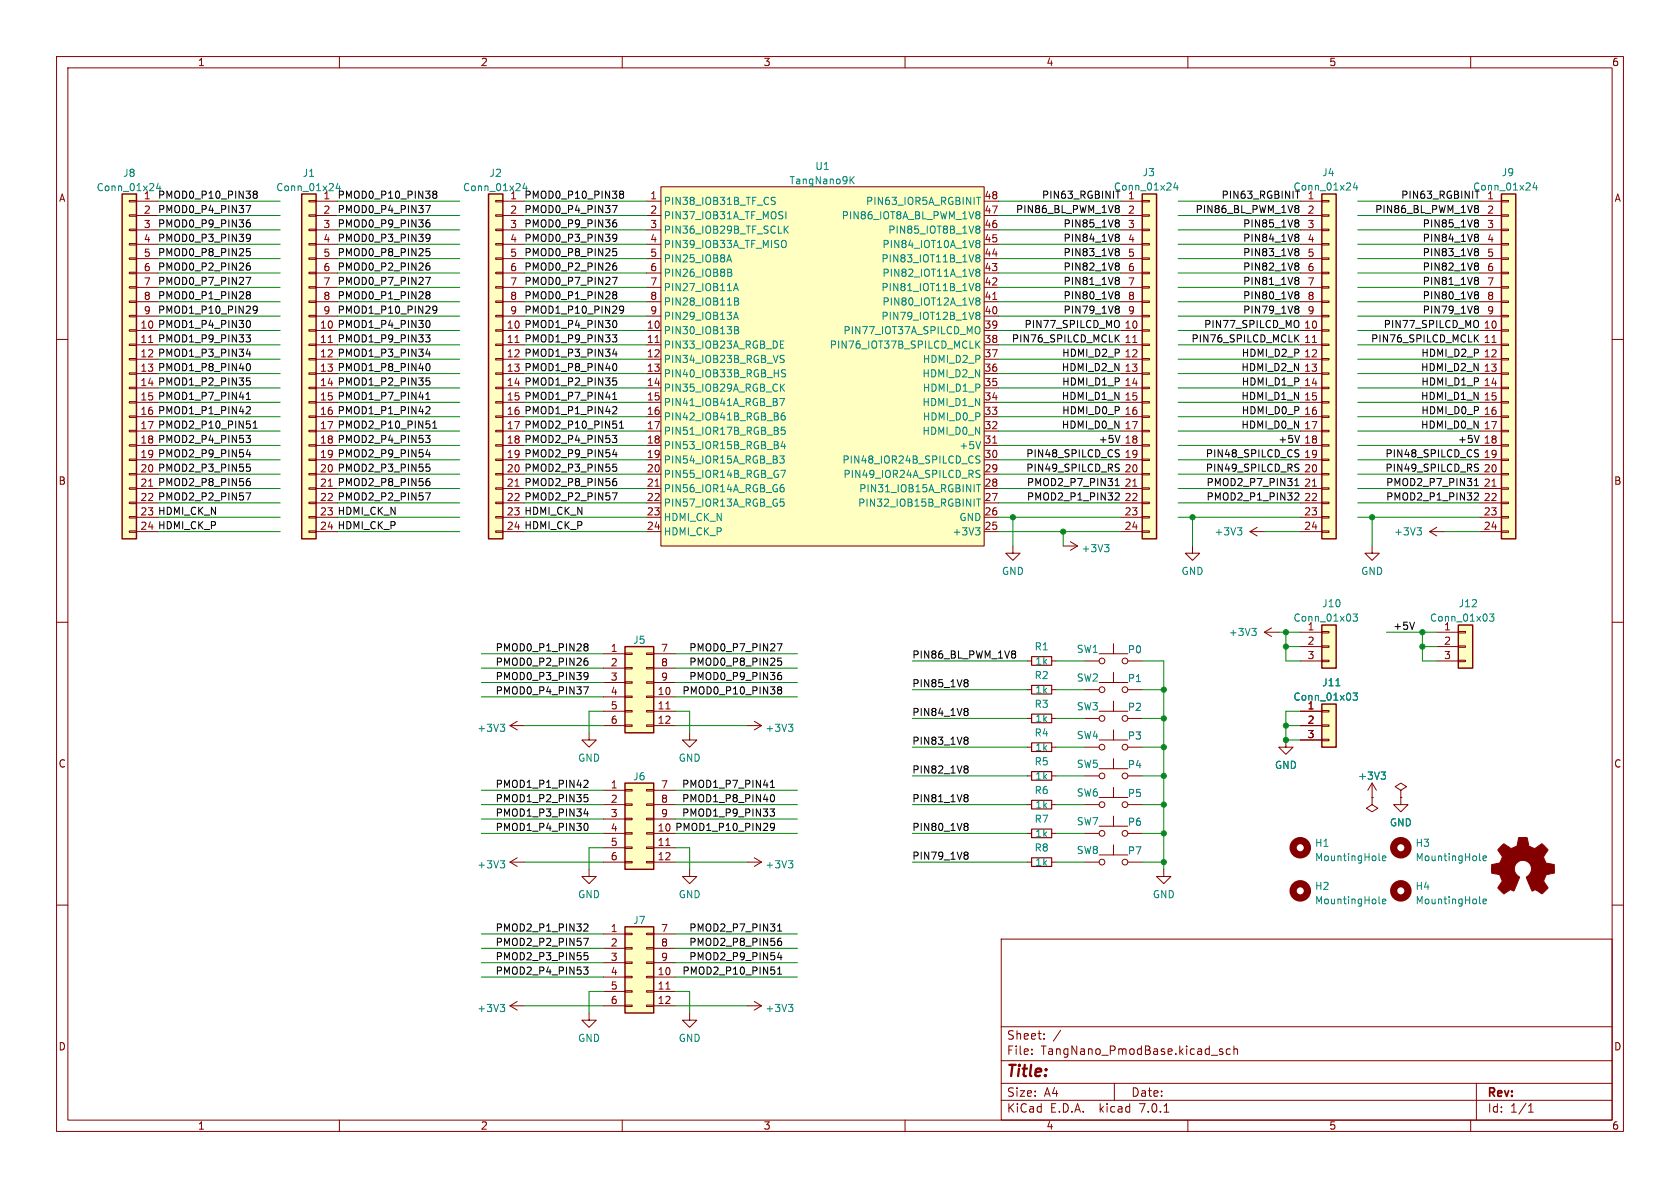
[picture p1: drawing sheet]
<svg xmlns="http://www.w3.org/2000/svg" width="297mm" height="210mm" viewBox="0 0 297 210" stroke-linecap="round" stroke-linejoin="round" font-family="sans-serif">
<defs><g id="words">
<text font-size="2.8" fill="#840000" x="178" y="190.8">Title:</text>
<g font-size="2.1" fill="#840000">
<text x="178" y="183.9">Sheet:</text>
<text x="186.2" y="183.9">/</text>
<text x="178" y="186.6">File:</text>
<text x="184" y="186.6">TangNano_PmodBase.kicad_sch</text>
<text x="178" y="196.8">KiCad</text>
<text x="178" y="194">Size:</text>
<text x="184.6" y="194">A4</text>
<text x="185.7" y="196.8">E.D.A.</text>
<text x="194.4" y="196.8">kicad</text>
<text x="200" y="194">Date:</text>
<text x="201.5" y="196.8">7.0.1</text>
<text x="263" y="194.2">Rev:</text>
<text x="263" y="196.8">Id:</text>
<text x="267" y="196.8">1/1</text>
</g>
<g font-size="1.8" fill="#840000">
<text x="35" y="11.8">1</text>
<text x="85" y="11.8">2</text>
<text x="135" y="11.8">3</text>
<text x="185" y="11.8">4</text>
<text x="235" y="11.8">5</text>
<text x="285" y="11.8">6</text>
<text x="10.4" y="35.8">A</text>
<text x="25.4" y="35.3">1</text>
<text x="57.1" y="35.3">1</text>
<text x="90.1" y="35.3">1</text>
<text x="114.9" y="35.3">1</text>
<text x="174" y="35.3">48</text>
<text x="285.4" y="35.8">A</text>
<text x="25.4" y="37.8">2</text>
<text x="25.4" y="40.4">3</text>
<text x="57.1" y="37.8">2</text>
<text x="57.1" y="40.4">3</text>
<text x="90.1" y="37.8">2</text>
<text x="90.1" y="40.4">3</text>
<text x="114.9" y="37.8">2</text>
<text x="114.9" y="40.4">3</text>
<text x="174" y="40.4">46</text>
<text x="174" y="37.8">47</text>
<text x="199.4" y="37.8">2</text>
<text x="199.4" y="40.4">3</text>
<text x="231.1" y="37.8">2</text>
<text x="231.1" y="40.4">3</text>
<text x="262.9" y="37.8">2</text>
<text x="262.9" y="40.4">3</text>
<text x="25.4" y="42.9">4</text>
<text x="25.4" y="45.5">5</text>
<text x="57.1" y="42.9">4</text>
<text x="57.1" y="45.5">5</text>
<text x="90.1" y="42.9">4</text>
<text x="90.1" y="45.5">5</text>
<text x="114.9" y="42.9">4</text>
<text x="114.9" y="45.5">5</text>
<text x="174" y="45.5">44</text>
<text x="174" y="42.9">45</text>
<text x="199.4" y="42.9">4</text>
<text x="199.4" y="45.5">5</text>
<text x="231.1" y="42.9">4</text>
<text x="231.1" y="45.5">5</text>
<text x="262.9" y="42.9">4</text>
<text x="262.9" y="45.5">5</text>
<text x="25.4" y="48">6</text>
<text x="25.4" y="50.5">7</text>
<text x="25.4" y="53.1">8</text>
<text x="57.1" y="48">6</text>
<text x="57.1" y="50.5">7</text>
<text x="57.1" y="53.1">8</text>
<text x="90.1" y="48">6</text>
<text x="90.1" y="50.5">7</text>
<text x="90.1" y="53.1">8</text>
<text x="114.9" y="48">6</text>
<text x="114.9" y="50.5">7</text>
<text x="114.9" y="53.1">8</text>
<text x="174" y="53.1">41</text>
<text x="174" y="50.5">42</text>
<text x="174" y="48">43</text>
<text x="199.4" y="48">6</text>
<text x="199.4" y="50.5">7</text>
<text x="199.4" y="53.1">8</text>
<text x="231.1" y="48">6</text>
<text x="231.1" y="50.5">7</text>
<text x="231.1" y="53.1">8</text>
<text x="262.9" y="48">6</text>
<text x="262.9" y="50.5">7</text>
<text x="262.9" y="53.1">8</text>
<text x="25.4" y="55.6">9</text>
<text x="57.1" y="55.6">9</text>
<text x="90.1" y="55.6">9</text>
<text x="114.3" y="58.2">10</text>
<text x="114.9" y="55.6">9</text>
<text x="174" y="58.2">39</text>
<text x="174" y="55.6">40</text>
<text x="198.8" y="58.2">10</text>
<text x="199.4" y="55.6">9</text>
<text x="230.5" y="58.2">10</text>
<text x="231.1" y="55.6">9</text>
<text x="262.3" y="58.2">10</text>
<text x="262.9" y="55.6">9</text>
<text x="114.3" y="60.7">11</text>
<text x="114.3" y="63.2">12</text>
<text x="114.3" y="65.8">13</text>
<text x="174" y="65.8">36</text>
<text x="174" y="63.2">37</text>
<text x="174" y="60.7">38</text>
<text x="198.8" y="60.7">11</text>
<text x="230.5" y="60.7">11</text>
<text x="262.3" y="60.7">11</text>
<text x="114.3" y="68.3">14</text>
<text x="114.3" y="70.9">15</text>
<text x="174" y="70.9">34</text>
<text x="174" y="68.3">35</text>
<text x="114.3" y="73.4">16</text>
<text x="114.3" y="75.9">17</text>
<text x="174" y="75.9">32</text>
<text x="174" y="73.4">33</text>
<text x="114.3" y="78.5">18</text>
<text x="114.3" y="81">19</text>
<text x="114.3" y="83.6">20</text>
<text x="174" y="83.6">29</text>
<text x="174" y="81">30</text>
<text x="174" y="78.5">31</text>
<text x="198.8" y="78.5">18</text>
<text x="198.8" y="81">19</text>
<text x="198.8" y="83.6">20</text>
<text x="230.5" y="78.5">18</text>
<text x="230.5" y="81">19</text>
<text x="230.5" y="83.6">20</text>
<text x="262.3" y="78.5">18</text>
<text x="262.3" y="81">19</text>
<text x="262.3" y="83.6">20</text>
<text x="10.3" y="85.8">B</text>
<text x="114.3" y="86.1">21</text>
<text x="114.3" y="88.6">22</text>
<text x="174" y="88.6">27</text>
<text x="174" y="86.1">28</text>
<text x="198.8" y="86.1">21</text>
<text x="198.8" y="88.6">22</text>
<text x="230.5" y="86.1">21</text>
<text x="230.5" y="88.6">22</text>
<text x="262.3" y="86.1">21</text>
<text x="262.3" y="88.6">22</text>
<text x="285.3" y="85.8">B</text>
<text x="114.3" y="91.2">23</text>
<text x="114.3" y="93.7">24</text>
<text x="174" y="93.7">25</text>
<text x="174" y="91.2">26</text>
<text x="198.8" y="91.2">23</text>
<text x="198.8" y="93.7">24</text>
<text x="230.5" y="91.2">23</text>
<text x="230.5" y="93.7">24</text>
<text x="262.3" y="91.2">23</text>
<text x="262.3" y="93.7">24</text>
<text x="107.9" y="115.3">1</text>
<text x="107.9" y="117.9">2</text>
<text x="116.8" y="115.3">7</text>
<text x="116.8" y="117.9">8</text>
<text x="231.1" y="114">2</text>
<text x="231.1" y="116.6">3</text>
<text x="255.2" y="114">2</text>
<text x="255.2" y="116.6">3</text>
<text x="107.9" y="120.4">3</text>
<text x="107.9" y="122.9">4</text>
<text x="107.9" y="125.5">5</text>
<text x="116.2" y="122.9">10</text>
<text x="116.2" y="125.5">11</text>
<text x="116.8" y="120.4">9</text>
<text x="231.1" y="125.5">1</text>
<text x="107.9" y="128">6</text>
<text x="116.2" y="128">12</text>
<text x="231.1" y="128">2</text>
<text x="231.1" y="130.6">3</text>
<text x="10.3" y="135.8">C</text>
<text x="285.3" y="135.8">C</text>
<text x="107.9" y="139.4">1</text>
<text x="107.9" y="142">2</text>
<text x="116.8" y="139.4">7</text>
<text x="116.8" y="142">8</text>
<text x="107.9" y="144.5">3</text>
<text x="107.9" y="147.1">4</text>
<text x="107.9" y="149.6">5</text>
<text x="116.2" y="149.6">11</text>
<text x="116.8" y="144.5">9</text>
<text x="107.9" y="152.1">6</text>
<text x="116.2" y="152.1">12</text>
<text x="107.9" y="164.8">1</text>
<text x="107.9" y="167.4">2</text>
<text x="116.8" y="164.8">7</text>
<text x="116.8" y="167.4">8</text>
<text x="107.9" y="169.9">3</text>
<text x="107.9" y="172.5">4</text>
<text x="116.2" y="172.5">10</text>
<text x="116.8" y="169.9">9</text>
<text x="107.9" y="175">5</text>
<text x="107.9" y="177.5">6</text>
<text x="116.2" y="175">11</text>
<text x="116.2" y="177.5">12</text>
<text x="10.3" y="185.8">D</text>
<text x="285.3" y="185.8">D</text>
<text x="35" y="199.8">1</text>
<text x="85" y="199.8">2</text>
<text x="135" y="199.8">3</text>
<text x="185" y="199.8">4</text>
<text x="235" y="199.8">5</text>
<text x="285" y="199.8">6</text>
</g>
<g font-size="1.8" fill="#008484">
<text x="17" y="34">Conn_01x24</text>
<text x="21.7" y="31.4">J8</text>
<text x="48.8" y="34">Conn_01x24</text>
<text x="53.5" y="31.4">J1</text>
<text x="81.8" y="34">Conn_01x24</text>
<text x="86.5" y="31.4">J2</text>
<text x="139.5" y="32.7">TangNano9K</text>
<text x="144.1" y="30.2">U1</text>
<text x="199.4" y="35.3">1</text>
<text x="201.9" y="31.3">J3</text>
<text x="231.1" y="35.3">1</text>
<text x="233.7" y="31.3">J4</text>
<text x="262.9" y="35.3">1</text>
<text x="265.4" y="31.3">J9</text>
<text x="117.3" y="36.4">PIN38_IOB31B_TF_CS</text>
<text x="117.3" y="38.9">PIN37_IOB31A_TF_MOSI</text>
<text x="117.3" y="41.5">PIN36_IOB29B_TF_SCLK</text>
<text x="148.7" y="38.9">PIN86_IOT8A_BL_PWM_1V8</text>
<text x="153" y="36.4">PIN63_IOR5A_RGBINIT</text>
<text x="156.9" y="41.5">PIN85_IOT8B_1V8</text>
<text x="117.3" y="44">PIN39_IOB33A_TF_MISO</text>
<text x="117.3" y="46.5">PIN25_IOB8A</text>
<text x="155.7" y="46.5">PIN83_IOT11B_1V8</text>
<text x="155.9" y="44">PIN84_IOT10A_1V8</text>
<text x="117.3" y="49.1">PIN26_IOB8B</text>
<text x="117.3" y="51.6">PIN27_IOB11A</text>
<text x="155.7" y="51.6">PIN81_IOT11B_1V8</text>
<text x="155.9" y="49.1">PIN82_IOT11A_1V8</text>
<text x="117.3" y="59.2">PIN30_IOB13B</text>
<text x="117.3" y="54.2">PIN28_IOB11B</text>
<text x="117.3" y="56.7">PIN29_IOB13A</text>
<text x="149" y="59.2">PIN77_IOT37A_SPILCD_MO</text>
<text x="155.7" y="56.7">PIN79_IOT12B_1V8</text>
<text x="155.9" y="54.2">PIN80_IOT12A_1V8</text>
<text x="117.3" y="61.8">PIN33_IOB23A_RGB_DE</text>
<text x="117.3" y="64.3">PIN34_IOB23B_RGB_VS</text>
<text x="146.6" y="61.8">PIN76_IOT37B_SPILCD_MCLK</text>
<text x="163" y="64.3">HDMI_D2_P</text>
<text x="117.3" y="66.9">PIN40_IOB33B_RGB_HS</text>
<text x="117.3" y="69.4">PIN35_IOB29A_RGB_CK</text>
<text x="117.3" y="71.9">PIN41_IOB41A_RGB_B7</text>
<text x="163" y="71.9">HDMI_D1_N</text>
<text x="163" y="66.9">HDMI_D2_N</text>
<text x="163" y="69.4">HDMI_D1_P</text>
<text x="117.3" y="74.5">PIN42_IOB41B_RGB_B6</text>
<text x="117.3" y="77">PIN51_IOR17B_RGB_B5</text>
<text x="163" y="77">HDMI_D0_N</text>
<text x="163" y="74.5">HDMI_D0_P</text>
<text x="117.3" y="79.6">PIN53_IOR15B_RGB_B4</text>
<text x="117.3" y="82.1">PIN54_IOR15A_RGB_B3</text>
<text x="148.8" y="82.1">PIN48_IOR24B_SPILCD_CS</text>
<text x="169.5" y="79.6">+5V</text>
<text x="117.3" y="84.6">PIN55_IOR14B_RGB_G7</text>
<text x="117.3" y="87.2">PIN56_IOR14A_RGB_G6</text>
<text x="117.3" y="89.7">PIN57_IOR13A_RGB_G5</text>
<text x="149" y="84.6">PIN49_IOR24A_SPILCD_RS</text>
<text x="151.6" y="89.7">PIN32_IOB15B_RGBINIT</text>
<text x="151.8" y="87.2">PIN31_IOB15A_RGBINIT</text>
<text x="117.3" y="92.3">HDMI_CK_N</text>
<text x="117.3" y="94.8">HDMI_CK_P</text>
<text x="168.3" y="94.8">+3V3</text>
<text x="169.5" y="92.3">GND</text>
<text x="214.6" y="94.8">+3V3</text>
<text x="246.4" y="94.8">+3V3</text>
<text x="177.1" y="101.8">GND</text>
<text x="191.1" y="97.8">+3V3</text>
<text x="208.8" y="101.8">GND</text>
<text x="240.6" y="101.8">GND</text>
<text x="233.7" y="107.5">J10</text>
<text x="257.8" y="107.5">J12</text>
<text x="111.9" y="114">J5</text>
<text x="217.2" y="112.6">+3V3</text>
<text x="228.6" y="110">Conn_01x03</text>
<text x="231.1" y="111.5">1</text>
<text x="252.7" y="110">Conn_01x03</text>
<text x="255.2" y="111.5">1</text>
<text x="182.8" y="115.1">R1</text>
<text x="183" y="117.7">1k</text>
<text x="190.3" y="115.6">SW1</text>
<text x="182.8" y="120.2">R2</text>
<text x="182.8" y="125.3">R3</text>
<text x="183" y="122.7">1k</text>
<text x="190.3" y="120.6">SW2</text>
<text x="190.3" y="125.7">SW3</text>
<text x="228.6" y="124">Conn_01x03</text>
<text x="233.7" y="121.5">J11</text>
<text x="84.3" y="129.5">+3V3</text>
<text x="135.3" y="129.5">+3V3</text>
<text x="182.8" y="130.4">R4</text>
<text x="183" y="127.8">1k</text>
<text x="190.3" y="130.8">SW4</text>
<text x="102.1" y="134.8">GND</text>
<text x="119.9" y="134.8">GND</text>
<text x="182.8" y="135.4">R5</text>
<text x="183" y="138">1k</text>
<text x="183" y="132.9">1k</text>
<text x="190.3" y="135.9">SW5</text>
<text x="225.3" y="136.1">GND</text>
<text x="240" y="138">+3V3</text>
<text x="111.9" y="138.1">J6</text>
<text x="182.8" y="140.5">R6</text>
<text x="183" y="143.1">1k</text>
<text x="190.3" y="141">SW6</text>
<text x="182.8" y="145.6">R7</text>
<text x="183" y="148.1">1k</text>
<text x="190.3" y="146">SW7</text>
<text x="232.4" y="149.9">H1</text>
<text x="245.7" y="146.2">GND</text>
<text x="250.2" y="149.9">H3</text>
<text x="84.3" y="153.7">+3V3</text>
<text x="135.3" y="153.7">+3V3</text>
<text x="182.8" y="150.7">R8</text>
<text x="183" y="153.2">1k</text>
<text x="190.3" y="151.1">SW8</text>
<text x="232.4" y="152.4">MountingHole</text>
<text x="250.2" y="152.4">MountingHole</text>
<text x="102.1" y="158.9">GND</text>
<text x="119.9" y="158.9">GND</text>
<text x="203.7" y="158.9">GND</text>
<text x="232.4" y="157.5">H2</text>
<text x="232.4" y="160">MountingHole</text>
<text x="250.2" y="157.5">H4</text>
<text x="250.2" y="160">MountingHole</text>
<text x="111.9" y="163.5">J7</text>
<text x="84.3" y="179.1">+3V3</text>
<text x="135.3" y="179.1">+3V3</text>
<text x="102.1" y="184.3">GND</text>
<text x="119.9" y="184.3">GND</text>
</g>
<g font-size="1.8">
<text x="27.9" y="35.2">PMOD0_P10_PIN38</text>
<text x="59.7" y="35.2">PMOD0_P10_PIN38</text>
<text x="92.7" y="35.2">PMOD0_P10_PIN38</text>
<text x="184.1" y="35.2">PIN63_RGBINIT</text>
<text x="196.9" y="33.8">Conn_01x24</text>
<text x="215.8" y="35.2">PIN63_RGBINIT</text>
<text x="228.6" y="33.8">Conn_01x24</text>
<text x="247.6" y="35.2">PIN63_RGBINIT</text>
<text x="260.4" y="33.8">Conn_01x24</text>
<text x="27.9" y="40.3">PMOD0_P9_PIN36</text>
<text x="27.9" y="37.8">PMOD0_P4_PIN37</text>
<text x="59.7" y="40.3">PMOD0_P9_PIN36</text>
<text x="59.7" y="37.8">PMOD0_P4_PIN37</text>
<text x="92.7" y="37.8">PMOD0_P4_PIN37</text>
<text x="92.7" y="40.3">PMOD0_P9_PIN36</text>
<text x="179.5" y="37.8">PIN86_BL_PWM_1V8</text>
<text x="187.9" y="40.3">PIN85_1V8</text>
<text x="211.2" y="37.8">PIN86_BL_PWM_1V8</text>
<text x="219.6" y="40.3">PIN85_1V8</text>
<text x="243" y="37.8">PIN86_BL_PWM_1V8</text>
<text x="251.4" y="40.3">PIN85_1V8</text>
<text x="27.9" y="42.8">PMOD0_P3_PIN39</text>
<text x="27.9" y="45.4">PMOD0_P8_PIN25</text>
<text x="27.9" y="47.9">PMOD0_P2_PIN26</text>
<text x="59.7" y="47.9">PMOD0_P2_PIN26</text>
<text x="59.7" y="42.8">PMOD0_P3_PIN39</text>
<text x="59.7" y="45.4">PMOD0_P8_PIN25</text>
<text x="92.7" y="42.8">PMOD0_P3_PIN39</text>
<text x="92.7" y="45.4">PMOD0_P8_PIN25</text>
<text x="92.7" y="47.9">PMOD0_P2_PIN26</text>
<text x="187.9" y="42.8">PIN84_1V8</text>
<text x="187.9" y="47.9">PIN82_1V8</text>
<text x="187.9" y="45.4">PIN83_1V8</text>
<text x="219.6" y="45.4">PIN83_1V8</text>
<text x="219.6" y="42.8">PIN84_1V8</text>
<text x="219.6" y="47.9">PIN82_1V8</text>
<text x="251.4" y="45.4">PIN83_1V8</text>
<text x="251.4" y="47.9">PIN82_1V8</text>
<text x="251.4" y="42.8">PIN84_1V8</text>
<text x="27.9" y="53">PMOD0_P1_PIN28</text>
<text x="27.9" y="50.5">PMOD0_P7_PIN27</text>
<text x="59.7" y="53">PMOD0_P1_PIN28</text>
<text x="59.7" y="50.5">PMOD0_P7_PIN27</text>
<text x="92.7" y="50.5">PMOD0_P7_PIN27</text>
<text x="92.7" y="53">PMOD0_P1_PIN28</text>
<text x="187.9" y="53">PIN80_1V8</text>
<text x="187.9" y="50.5">PIN81_1V8</text>
<text x="219.6" y="50.5">PIN81_1V8</text>
<text x="219.6" y="53">PIN80_1V8</text>
<text x="251.4" y="50.5">PIN81_1V8</text>
<text x="251.4" y="53">PIN80_1V8</text>
<text x="24.8" y="58.2">10 PMOD1_P4_PIN30</text>
<text x="27.9" y="55.5">PMOD1_P10_PIN29</text>
<text x="56.5" y="58.2">10 PMOD1_P4_PIN30</text>
<text x="59.7" y="55.5">PMOD1_P10_PIN29</text>
<text x="89.5" y="58.2">10 PMOD1_P4_PIN30</text>
<text x="92.7" y="55.5">PMOD1_P10_PIN29</text>
<text x="181" y="58.1">PIN77_SPILCD_MO</text>
<text x="187.9" y="55.5">PIN79_1V8</text>
<text x="212.7" y="58.1">PIN77_SPILCD_MO</text>
<text x="219.6" y="55.5">PIN79_1V8</text>
<text x="244.5" y="58.1">PIN77_SPILCD_MO</text>
<text x="251.4" y="55.5">PIN79_1V8</text>
<text x="24.8" y="60.7">11 PMOD1_P9_PIN33</text>
<text x="24.8" y="63.2">12 PMOD1_P3_PIN34</text>
<text x="24.8" y="65.8">13 PMOD1_P8_PIN40</text>
<text x="56.5" y="60.7">11 PMOD1_P9_PIN33</text>
<text x="56.5" y="63.2">12 PMOD1_P3_PIN34</text>
<text x="56.5" y="65.8">13 PMOD1_P8_PIN40</text>
<text x="89.5" y="60.7">11 PMOD1_P9_PIN33</text>
<text x="89.5" y="63.2">12 PMOD1_P3_PIN34</text>
<text x="89.5" y="65.8">13 PMOD1_P8_PIN40</text>
<text x="178.8" y="60.6">PIN76_SPILCD_MCLK</text>
<text x="187.6" y="65.7">HDMI_D2_N 13</text>
<text x="187.7" y="63.2">HDMI_D2_P 12</text>
<text x="210.5" y="60.6">PIN76_SPILCD_MCLK</text>
<text x="219.3" y="65.7">HDMI_D2_N 13</text>
<text x="219.4" y="63.2">HDMI_D2_P 12</text>
<text x="242.3" y="60.6">PIN76_SPILCD_MCLK</text>
<text x="251.1" y="65.7">HDMI_D2_N 13</text>
<text x="251.2" y="63.2">HDMI_D2_P 12</text>
<text x="24.8" y="68.3">14 PMOD1_P2_PIN35</text>
<text x="24.8" y="70.9">15 PMOD1_P7_PIN41</text>
<text x="56.5" y="68.3">14 PMOD1_P2_PIN35</text>
<text x="56.5" y="70.9">15 PMOD1_P7_PIN41</text>
<text x="89.5" y="68.3">14 PMOD1_P2_PIN35</text>
<text x="89.5" y="70.9">15 PMOD1_P7_PIN41</text>
<text x="187.6" y="70.8">HDMI_D1_N 15</text>
<text x="187.7" y="68.2">HDMI_D1_P 14</text>
<text x="219.3" y="70.8">HDMI_D1_N 15</text>
<text x="219.4" y="68.2">HDMI_D1_P 14</text>
<text x="251.1" y="70.8">HDMI_D1_N 15</text>
<text x="251.2" y="68.2">HDMI_D1_P 14</text>
<text x="24.8" y="73.4">16 PMOD1_P1_PIN42</text>
<text x="24.8" y="75.9">17 PMOD2_P10_PIN51</text>
<text x="56.5" y="73.4">16 PMOD1_P1_PIN42</text>
<text x="56.5" y="75.9">17 PMOD2_P10_PIN51</text>
<text x="89.5" y="73.4">16 PMOD1_P1_PIN42</text>
<text x="89.5" y="75.9">17 PMOD2_P10_PIN51</text>
<text x="187.6" y="75.9">HDMI_D0_N 17</text>
<text x="187.7" y="73.3">HDMI_D0_P 16</text>
<text x="219.3" y="75.9">HDMI_D0_N 17</text>
<text x="219.4" y="73.3">HDMI_D0_P 16</text>
<text x="251.1" y="75.9">HDMI_D0_N 17</text>
<text x="251.2" y="73.3">HDMI_D0_P 16</text>
<text x="24.8" y="78.5">18 PMOD2_P4_PIN53</text>
<text x="24.8" y="81">19 PMOD2_P9_PIN54</text>
<text x="24.8" y="83.6">20 PMOD2_P3_PIN55</text>
<text x="56.5" y="78.5">18 PMOD2_P4_PIN53</text>
<text x="56.5" y="81">19 PMOD2_P9_PIN54</text>
<text x="56.5" y="83.6">20 PMOD2_P3_PIN55</text>
<text x="89.5" y="78.5">18 PMOD2_P4_PIN53</text>
<text x="89.5" y="81">19 PMOD2_P9_PIN54</text>
<text x="89.5" y="83.6">20 PMOD2_P3_PIN55</text>
<text x="181.3" y="80.9">PIN48_SPILCD_CS</text>
<text x="181.3" y="83.5">PIN49_SPILCD_RS</text>
<text x="194.1" y="78.4">+5V</text>
<text x="213.1" y="83.5">PIN49_SPILCD_RS</text>
<text x="213.1" y="80.9">PIN48_SPILCD_CS</text>
<text x="225.9" y="78.4">+5V</text>
<text x="244.8" y="80.9">PIN48_SPILCD_CS</text>
<text x="244.8" y="83.5">PIN49_SPILCD_RS</text>
<text x="257.6" y="78.4">+5V</text>
<text x="24.8" y="86.1">21 PMOD2_P8_PIN56</text>
<text x="24.8" y="88.6">22 PMOD2_P2_PIN57</text>
<text x="56.5" y="86.1">21 PMOD2_P8_PIN56</text>
<text x="56.5" y="88.6">22 PMOD2_P2_PIN57</text>
<text x="89.5" y="86.1">21 PMOD2_P8_PIN56</text>
<text x="89.5" y="88.6">22 PMOD2_P2_PIN57</text>
<text x="181.4" y="86">PMOD2_P7_PIN31</text>
<text x="181.4" y="88.6">PMOD2_P1_PIN32</text>
<text x="213.2" y="86">PMOD2_P7_PIN31</text>
<text x="213.2" y="88.6">PMOD2_P1_PIN32</text>
<text x="244.9" y="86">PMOD2_P7_PIN31</text>
<text x="244.9" y="88.6">PMOD2_P1_PIN32</text>
<text x="24.8" y="91.2">23 HDMI_CK_N</text>
<text x="24.8" y="93.7">24 HDMI_CK_P</text>
<text x="56.5" y="91.2">23 HDMI_CK_N</text>
<text x="56.5" y="93.7">24 HDMI_CK_P</text>
<text x="89.5" y="91.2">23 HDMI_CK_N</text>
<text x="89.5" y="93.7">24 HDMI_CK_P</text>
<text x="246.2" y="111.4">+5V</text>
<text x="87.6" y="115.2">PMOD0_P1_PIN28</text>
<text x="87.6" y="117.8">PMOD0_P2_PIN26</text>
<text x="121.7" y="117.8">PMOD0_P8_PIN25</text>
<text x="121.7" y="115.2">PMOD0_P7_PIN27</text>
<text x="161.3" y="116.5">PIN86_BL_PWM_1V8</text>
<text x="87.6" y="122.8">PMOD0_P4_PIN37</text>
<text x="87.6" y="120.3">PMOD0_P3_PIN39</text>
<text x="120.5" y="122.8">PMOD0_P10_PIN38</text>
<text x="121.7" y="120.3">PMOD0_P9_PIN36</text>
<text x="161.3" y="121.6">PIN85_1V8</text>
<text x="161.3" y="126.7">PIN84_1V8</text>
<text x="161.3" y="131.7">PIN83_1V8</text>
<text x="161.3" y="136.8">PIN82_1V8</text>
<text x="87.6" y="139.4">PMOD1_P1_PIN42</text>
<text x="87.6" y="141.9">PMOD1_P2_PIN35</text>
<text x="120.5" y="139.4">PMOD1_P7_PIN41</text>
<text x="120.5" y="141.9">PMOD1_P8_PIN40</text>
<text x="161.3" y="141.9">PIN81_1V8</text>
<text x="87.6" y="144.4">PMOD1_P3_PIN34</text>
<text x="87.6" y="147">PMOD1_P4_PIN30</text>
<text x="116.2" y="147.1">10 PMOD1_P10_PIN29</text>
<text x="120.5" y="144.4">PMOD1_P9_PIN33</text>
<text x="161.3" y="147">PIN80_1V8</text>
<text x="161.3" y="152.1">PIN79_1V8</text>
<text x="87.6" y="164.8">PMOD2_P1_PIN32</text>
<text x="87.6" y="167.3">PMOD2_P2_PIN57</text>
<text x="121.7" y="167.3">PMOD2_P8_PIN56</text>
<text x="121.7" y="164.8">PMOD2_P7_PIN31</text>
<text x="87.6" y="169.8">PMOD2_P3_PIN55</text>
<text x="87.6" y="172.4">PMOD2_P4_PIN53</text>
<text x="120.5" y="172.4">PMOD2_P10_PIN51</text>
<text x="121.7" y="169.8">PMOD2_P9_PIN54</text>
</g>
<g font-size="1.8" fill="#0000c2">
<text x="199.4" y="115.6">P0</text>
<text x="199.4" y="125.7">P2</text>
<text x="199.4" y="120.7">P1</text>
<text x="199.4" y="130.8">P3</text>
<text x="199.4" y="135.9">P4</text>
<text x="199.4" y="141">P5</text>
<text x="199.4" y="146.1">P6</text>
<text x="199.4" y="151.1">P7</text>
</g>
</g></defs>
<path d="M0 0h297v210h-297z" fill="#fff" stroke="#fff" stroke-width=".18"/>
<g fill="none" stroke="#840000" stroke-width=".18">
<path d="M10 10h277v190h-277zM12 12h273v186h-273zM60 10v2M110 10v2M160 10v2M210 10v2M260 10v2M22.9 38h1.2v.2h-1.2zM22.9 35.4h1.2v.3h-1.2zM24.1 35.6h3.8M24.1 38.1h3.8M54.6 38h1.3v.2h-1.3z"/>
<path d="M54.6 35.4h1.3v.3h-1.3zM55.9 35.6h3.8M55.9 38.1h3.8M87.6 38h1.3v.2h-1.3zM87.6 35.4h1.3v.3h-1.3zM88.9 35.6h3.8M88.9 38.1h3.8M114.3 35.6h2.5M114.3 38.1h2.5M116.8 33h57.2v63.5h-57.2zM174 35.6h2.5M174 38.1h2.5"/>
<path d="M198.1 35.6h3.8M198.1 38.1h3.8M201.9 38h1.3v.2h-1.3zM201.9 35.4h1.3v.3h-1.3zM229.9 35.6h3.8M229.9 38.1h3.8M233.7 38h1.2v.2h-1.2zM233.7 35.4h1.2v.3h-1.2zM261.6 35.6h3.8M261.6 38.1h3.8M265.4 38h1.3v.2h-1.3zM265.4 35.4h1.3v.3h-1.3z"/>
<path d="M10 60h2M22.9 58.3h1.2v.2h-1.2zM22.9 55.8h1.2v.2h-1.2zM22.9 53.2h1.2v.3h-1.2zM22.9 50.7h1.2v.2h-1.2zM22.9 48.1h1.2v.3h-1.2zM22.9 45.6h1.2v.2h-1.2zM22.9 43.1h1.2v.2h-1.2zM22.9 40.5h1.2v.3h-1.2zM24.1 58.4h3.8M24.1 40.6h3.8M24.1 43.2h3.8"/>
<path d="M24.1 55.9h3.8M24.1 53.3h3.8M24.1 50.8h3.8M24.1 48.3h3.8M24.1 45.7h3.8M54.6 58.3h1.3v.2h-1.3zM54.6 55.8h1.3v.2h-1.3zM54.6 53.2h1.3v.3h-1.3zM54.6 50.7h1.3v.2h-1.3zM54.6 48.1h1.3v.3h-1.3zM54.6 45.6h1.3v.2h-1.3zM54.6 43.1h1.3v.2h-1.3z"/>
<path d="M54.6 40.5h1.3v.3h-1.3zM55.9 58.4h3.8M55.9 40.6h3.8M55.9 43.2h3.8M55.9 55.9h3.8M55.9 53.3h3.8M55.9 50.8h3.8M55.9 48.3h3.8M55.9 45.7h3.8M87.6 58.3h1.3v.2h-1.3zM87.6 55.8h1.3v.2h-1.3zM87.6 53.2h1.3v.3h-1.3z"/>
<path d="M87.6 50.7h1.3v.2h-1.3zM87.6 48.1h1.3v.3h-1.3zM87.6 45.6h1.3v.2h-1.3zM87.6 43.1h1.3v.2h-1.3zM87.6 40.5h1.3v.3h-1.3zM88.9 58.4h3.8M88.9 40.6h3.8M88.9 43.2h3.8M88.9 55.9h3.8M88.9 53.3h3.8M88.9 50.8h3.8M88.9 48.3h3.8"/>
<path d="M88.9 45.7h3.8M114.3 58.4h2.5M114.3 40.6h2.5M114.3 43.2h2.5M114.3 55.9h2.5M114.3 53.3h2.5M114.3 50.8h2.5M114.3 48.3h2.5M114.3 45.7h2.5M174 58.4h2.5M174 40.6h2.5M174 43.2h2.5"/>
<path d="M174 55.9h2.5M174 53.3h2.5M174 50.8h2.5M174 48.3h2.5M174 45.7h2.5M175.5 52.9h.7M198.1 58.4h3.8M198.1 40.6h3.8M198.1 43.2h3.8M198.1 55.9h3.8M198.1 53.3h3.8M198.1 50.8h3.8"/>
<path d="M198.1 48.3h3.8M198.1 45.7h3.8M201.9 58.3h1.3v.2h-1.3zM201.9 55.8h1.3v.2h-1.3zM201.9 53.2h1.3v.3h-1.3zM201.9 50.7h1.3v.2h-1.3zM201.9 48.1h1.3v.3h-1.3zM201.9 45.6h1.3v.2h-1.3zM201.9 43.1h1.3v.2h-1.3zM201.9 40.5h1.3v.3h-1.3zM229.9 58.4h3.8M229.9 40.6h3.8"/>
<path d="M229.9 43.2h3.8M229.9 55.9h3.8M229.9 53.3h3.8M229.9 50.8h3.8M229.9 48.3h3.8M229.9 45.7h3.8M233.7 58.3h1.2v.2h-1.2zM233.7 55.8h1.2v.2h-1.2zM233.7 53.2h1.2v.3h-1.2zM233.7 50.7h1.2v.2h-1.2zM233.7 48.1h1.2v.3h-1.2zM233.7 45.6h1.2v.2h-1.2z"/>
<path d="M233.7 43.1h1.2v.2h-1.2zM233.7 40.5h1.2v.3h-1.2zM261.6 58.4h3.8M261.6 40.6h3.8M261.6 43.2h3.8M261.6 55.9h3.8M261.6 53.3h3.8M261.6 50.8h3.8M261.6 48.3h3.8M261.6 45.7h3.8M265.4 58.3h1.3v.2h-1.3zM265.4 55.8h1.3v.2h-1.3z"/>
<path d="M265.4 53.2h1.3v.3h-1.3zM265.4 50.7h1.3v.2h-1.3zM265.4 48.1h1.3v.3h-1.3zM265.4 45.6h1.3v.2h-1.3zM265.4 43.1h1.3v.2h-1.3zM265.4 40.5h1.3v.3h-1.3zM285 60h2M22.9 78.6h1.2v.3h-1.2zM22.9 76.1h1.2v.2h-1.2zM22.9 73.5h1.2v.3h-1.2zM22.9 71h1.2v.2h-1.2zM22.9 68.5h1.2v.2h-1.2z"/>
<path d="M22.9 65.9h1.2v.3h-1.2zM22.9 63.4h1.2v.2h-1.2zM22.9 60.8h1.2v.3h-1.2zM24.1 61h3.8M24.1 63.5h3.8M24.1 66h3.8M24.1 68.6h3.8M24.1 71.1h3.8M24.1 73.7h3.8M24.1 76.2h3.8M24.1 78.7h3.8M54.6 78.6h1.3v.3h-1.3z"/>
<path d="M54.6 76.1h1.3v.2h-1.3zM54.6 73.5h1.3v.3h-1.3zM54.6 71h1.3v.2h-1.3zM54.6 68.5h1.3v.2h-1.3zM54.6 65.9h1.3v.3h-1.3zM54.6 63.4h1.3v.2h-1.3zM54.6 60.8h1.3v.3h-1.3zM55.9 61h3.8M55.9 63.5h3.8M55.9 66h3.8M55.9 68.6h3.8M55.9 71.1h3.8"/>
<path d="M55.9 73.7h3.8M55.9 76.2h3.8M55.9 78.7h3.8M87.6 78.6h1.3v.3h-1.3zM87.6 76.1h1.3v.2h-1.3zM87.6 73.5h1.3v.3h-1.3zM87.6 71h1.3v.2h-1.3zM87.6 68.5h1.3v.2h-1.3zM87.6 65.9h1.3v.3h-1.3zM87.6 63.4h1.3v.2h-1.3zM87.6 60.8h1.3v.3h-1.3zM88.9 61h3.8"/>
<path d="M88.9 63.5h3.8M88.9 66h3.8M88.9 68.6h3.8M88.9 71.1h3.8M88.9 73.7h3.8M88.9 76.2h3.8M88.9 78.7h3.8M114.3 61h2.5M114.3 63.5h2.5M114.3 66h2.5M114.3 68.6h2.5M114.3 71.1h2.5"/>
<path d="M114.3 73.7h2.5M114.3 76.2h2.5M114.3 78.7h2.5M115.8 60.6h.7M174 61h2.5M174 63.5h2.5M174 66h2.5M174 68.6h2.5M174 71.1h2.5M174 73.7h2.5M174 76.2h2.5M174 78.7h2.5"/>
<path d="M175.5 78.3h.7M198.1 61h3.8M198.1 63.5h3.8M198.1 66h3.8M198.1 68.6h3.8M198.1 71.1h3.8M198.1 73.7h3.8M198.1 76.2h3.8M198.1 78.7h3.8M200.3 60.6h.7M201.9 78.6h1.3v.3h-1.3zM201.9 76.1h1.3v.2h-1.3z"/>
<path d="M201.9 73.5h1.3v.3h-1.3zM201.9 71h1.3v.2h-1.3zM201.9 68.5h1.3v.2h-1.3zM201.9 65.9h1.3v.3h-1.3zM201.9 63.4h1.3v.2h-1.3zM201.9 60.8h1.3v.3h-1.3zM229.9 61h3.8M229.9 63.5h3.8M229.9 66h3.8M229.9 68.6h3.8M229.9 71.1h3.8M229.9 73.7h3.8"/>
<path d="M229.9 76.2h3.8M229.9 78.7h3.8M232 60.6h.7M233.7 78.6h1.2v.3h-1.2zM233.7 76.1h1.2v.2h-1.2zM233.7 73.5h1.2v.3h-1.2zM233.7 71h1.2v.2h-1.2zM233.7 68.5h1.2v.2h-1.2zM233.7 65.9h1.2v.3h-1.2zM233.7 63.4h1.2v.2h-1.2zM233.7 60.8h1.2v.3h-1.2zM261.6 61h3.8"/>
<path d="M261.6 63.5h3.8M261.6 66h3.8M261.6 68.6h3.8M261.6 71.1h3.8M261.6 73.7h3.8M261.6 76.2h3.8M261.6 78.7h3.8M263.8 60.6h.7M265.4 78.6h1.3v.3h-1.3zM265.4 76.1h1.3v.2h-1.3zM265.4 73.5h1.3v.3h-1.3zM265.4 71h1.3v.2h-1.3z"/>
<path d="M265.4 68.5h1.3v.2h-1.3zM265.4 65.9h1.3v.3h-1.3zM265.4 63.4h1.3v.2h-1.3zM265.4 60.8h1.3v.3h-1.3zM22.9 93.9h1.2v.2h-1.2zM22.9 91.3h1.2v.3h-1.2zM22.9 88.8h1.2v.2h-1.2zM22.9 86.2h1.2v.3h-1.2zM22.9 83.7h1.2v.2h-1.2zM22.9 81.2h1.2v.2h-1.2zM24.1 81.3h3.8M24.1 83.8h3.8"/>
<path d="M24.1 86.4h3.8M24.1 88.9h3.8M24.1 91.4h3.8M24.1 94h3.8M54.6 93.9h1.3v.2h-1.3zM54.6 91.3h1.3v.3h-1.3zM54.6 88.8h1.3v.2h-1.3zM54.6 86.2h1.3v.3h-1.3zM54.6 83.7h1.3v.2h-1.3zM54.6 81.2h1.3v.2h-1.3zM55.9 81.3h3.8M55.9 83.8h3.8"/>
<path d="M55.9 86.4h3.8M55.9 88.9h3.8M55.9 91.4h3.8M55.9 94h3.8M87.6 93.9h1.3v.2h-1.3zM87.6 91.3h1.3v.3h-1.3zM87.6 88.8h1.3v.2h-1.3zM87.6 86.2h1.3v.3h-1.3zM87.6 83.7h1.3v.2h-1.3zM87.6 81.2h1.3v.2h-1.3zM88.9 81.3h3.8M88.9 83.8h3.8"/>
<path d="M88.9 86.4h3.8M88.9 88.9h3.8M88.9 91.4h3.8M88.9 94h3.8M114.3 81.3h2.5M114.3 83.8h2.5M114.3 86.4h2.5M114.3 88.9h2.5M114.3 91.4h2.5M114.3 94h2.5M115.8 86h.7M174 81.3h2.5"/>
<path d="M174 83.8h2.5M174 86.4h2.5M174 88.9h2.5M174 91.4h2.5M174 94h2.5M179.1 96.5v1.3h1.2l-1.2 1.3-1.3-1.3h1.3M188 96.5h2.5M189.2 95.8l1.3 .7M190.5 96.5l-1.3 .8M198.1 81.3h3.8M198.1 83.8h3.8M198.1 86.4h3.8"/>
<path d="M198.1 88.9h3.8M198.1 91.4h3.8M198.1 94h3.8M200.3 86h.7M201.9 93.9h1.3v.2h-1.3zM201.9 91.3h1.3v.3h-1.3zM201.9 88.8h1.3v.2h-1.3zM201.9 86.2h1.3v.3h-1.3zM201.9 83.7h1.3v.2h-1.3zM201.9 81.2h1.3v.2h-1.3zM210.8 96.5v1.3h1.3l-1.3 1.3-1.3-1.3h1.3M221 94h2.5"/>
<path d="M221 94l1.2 .7M222.2 93.2l-1.2 .8M229.9 81.3h3.8M229.9 83.8h3.8M229.9 86.4h3.8M229.9 88.9h3.8M229.9 91.4h3.8M229.9 94h3.8M232 86h.7M233.7 93.9h1.2v.2h-1.2zM233.7 91.3h1.2v.3h-1.2zM233.7 88.8h1.2v.2h-1.2z"/>
<path d="M233.7 86.2h1.2v.3h-1.2zM233.7 83.7h1.2v.2h-1.2zM233.7 81.2h1.2v.2h-1.2zM242.6 96.5v1.3h1.2l-1.2 1.3-1.3-1.3h1.3M252.7 94h2.6M252.7 94l1.3 .7M254 93.2l-1.3 .8M261.6 81.3h3.8M261.6 83.8h3.8M261.6 86.4h3.8M261.6 88.9h3.8M261.6 91.4h3.8"/>
<path d="M261.6 94h3.8M263.8 86h.7M265.4 93.9h1.3v.2h-1.3zM265.4 91.3h1.3v.3h-1.3zM265.4 88.8h1.3v.2h-1.3zM265.4 86.2h1.3v.3h-1.3zM265.4 83.7h1.3v.2h-1.3zM265.4 81.2h1.3v.2h-1.3zM10 110h2M106.7 115.6h3.8M106.7 118.1h3.8M110.5 118h1.3v.2h-1.3z"/>
<path d="M110.5 115.4h1.3v.3h-1.3zM114.3 118h1.3v.2h-1.3zM114.3 115.4h1.3v.3h-1.3zM115.6 115.6h3.8M115.6 118.1h3.8M181.6 116.8h.8M185.9 116.8h.8M191.8 116.8h2.5M194.3 115.6h5.1M196.8 113.8v1.8M196.8 118.9v1.8M199.4 116.8h2.5"/>
<path d="M223.5 111.8l1.3 .7M223.5 111.8h2.6M224.8 111l-1.3 .8M229.9 116.8h3.8M229.9 111.8h3.8M229.9 114.3h3.8M233.7 116.7h1.2v.3h-1.2zM233.7 114.2h1.2v.2h-1.2zM233.7 111.6h1.2v.3h-1.2zM254 116.8h3.8M254 111.8h3.8M254 114.3h3.8"/>
<path d="M257.8 116.7h1.3v.3h-1.3zM257.8 114.2h1.3v.2h-1.3zM257.8 111.6h1.3v.3h-1.3zM285 110h2M90.2 128.3l1.2 .7M90.2 128.3h2.5M91.4 127.5l-1.2 .8M104.1 129.5v1.3h1.3l-1.3 1.3-1.2-1.3h1.2M106.7 120.7h3.8M106.7 128.3h3.8M106.7 125.7h3.8M106.7 123.2h3.8"/>
<path d="M106.7 139.7h3.8M110.5 128.1h1.3v.3h-1.3zM110.5 125.6h1.3v.3h-1.3zM110.5 123.1h1.3v.2h-1.3zM110.5 120.5h1.3v.3h-1.3zM110.5 139.6h1.3v.2h-1.3zM114.3 128.1h1.3v.3h-1.3zM114.3 125.6h1.3v.3h-1.3zM114.3 123.1h1.3v.2h-1.3zM114.3 120.5h1.3v.3h-1.3zM114.3 139.6h1.3v.2h-1.3zM115.6 120.7h3.8"/>
<path d="M115.6 128.3h3.8M115.6 125.7h3.8M115.6 123.2h3.8M115.6 139.7h3.8M117.7 125.3h.7M121.9 129.5v1.3h1.3l-1.3 1.3-1.3-1.3h1.3M132.1 128.3h2.5M133.3 127.5l1.3 .8M134.6 128.3l-1.3 .7M181.6 121.9h.8M181.6 137.2h.8M181.6 127h.8"/>
<path d="M181.6 132.1h.8M185.9 121.9h.8M185.9 137.2h.8M185.9 127h.8M185.9 132.1h.8M191.8 121.9h2.5M191.8 137.2h2.5M191.8 127h2.5M191.8 132.1h2.5M194.3 120.7h5.1M194.3 135.9h5.1M194.3 125.7h5.1"/>
<path d="M194.3 130.8h5.1M196.8 124v1.7M196.8 129v1.8M196.8 134.1v1.8M196.8 139.2v1.8M199.4 121.9h2.5M199.4 137.2h2.5M199.4 127h2.5M199.4 132.1h2.5M227.3 130.8v1.3h1.3l-1.3 1.3-1.2-1.3h1.2M229.9 128.3h3.8M229.9 125.7h3.8"/>
<path d="M229.9 130.8h3.8M233.7 130.7h1.2v.2h-1.2zM233.7 128.1h1.2v.3h-1.2zM233.7 125.6h1.2v.3h-1.2zM242.6 138.4l-.8 1.3M242.6 138.4v2.6M242.6 138.4l.7 1.3M247.6 139.7l1.1-.6-1.1-.7-1 .7 1 .6v1.3M10 160h2M90.2 152.4h2.5M90.2 152.4l1.2 .8M91.4 151.6l-1.2 .8"/>
<path d="M104.1 153.7v1.2h1.3l-1.3 1.3-1.2-1.3h1.2M106.7 142.2h3.8M106.7 147.3h3.8M106.7 149.9h3.8M106.7 152.4h3.8M106.7 144.8h3.8M110.5 152.3h1.3v.2h-1.3zM110.5 149.7h1.3v.3h-1.3zM110.5 147.2h1.3v.2h-1.3zM110.5 144.7h1.3v.2h-1.3zM110.5 142.1h1.3v.3h-1.3zM114.3 152.3h1.3v.2h-1.3z"/>
<path d="M114.3 149.7h1.3v.3h-1.3zM114.3 147.2h1.3v.2h-1.3zM114.3 144.7h1.3v.2h-1.3zM114.3 142.1h1.3v.3h-1.3zM115.6 142.2h3.8M115.6 147.3h3.8M115.6 149.9h3.8M115.6 152.4h3.8M115.6 144.8h3.8M117.7 149.5h.7M121.9 153.7v1.2h1.3l-1.3 1.3-1.3-1.3h1.3M132.1 152.4h2.5"/>
<path d="M133.3 151.6l1.3 .8M134.6 152.4l-1.3 .8M181.6 142.2h.8M181.6 147.3h.8M181.6 152.4h.8M185.9 142.2h.8M185.9 147.3h.8M185.9 152.4h.8M191.8 142.2h2.5M191.8 147.3h2.5M191.8 152.4h2.5M194.3 141h5.1"/>
<path d="M194.3 151.1h5.1M194.3 146.1h5.1M196.8 144.3v1.8M196.8 149.4v1.7M199.4 142.2h2.5M199.4 147.3h2.5M199.4 152.4h2.5M205.7 153.7v1.2h1.3l-1.3 1.3-1.2-1.3h1.2M242.6 141v1.2l1 .7-1 .6-1-.6 1-.7M242.6 141h.1M247.6 141v1.2h1.3l-1.3 1.3-1.2-1.3h1.2M247.6 141h.1"/>
<path d="M285 160h2M90.2 177.8l1.2 .8M90.2 177.8h2.5M91.4 177l-1.2 .8M104.1 179.1v1.2h1.3l-1.3 1.3-1.2-1.3h1.2M106.7 177.8h3.8M106.7 165.1h3.8M106.7 172.7h3.8M106.7 175.3h3.8M106.7 167.6h3.8M106.7 170.2h3.8M110.5 177.7h1.3v.2h-1.3z"/>
<path d="M110.5 175.1h1.3v.3h-1.3zM110.5 172.6h1.3v.2h-1.3zM110.5 170.1h1.3v.2h-1.3zM110.5 167.5h1.3v.3h-1.3zM110.5 165h1.3v.2h-1.3zM114.3 177.7h1.3v.2h-1.3zM114.3 175.1h1.3v.3h-1.3zM114.3 172.6h1.3v.2h-1.3zM114.3 170.1h1.3v.2h-1.3zM114.3 167.5h1.3v.3h-1.3zM114.3 165h1.3v.2h-1.3zM115.6 177.8h3.8"/>
<path d="M115.6 165.1h3.8M115.6 172.7h3.8M115.6 175.3h3.8M115.6 167.6h3.8M115.6 170.2h3.8M117.7 174.9h.7M121.9 179.1v1.2h1.3l-1.3 1.3-1.3-1.3h1.3M132.1 177.8h2.5M133.3 177l1.3 .8M134.6 177.8l-1.3 .8M177 166h108v32h-108zM60 198v2"/>
<path d="M110 198v2M160 198v2M177 194.5h108M177 191.5h108M177 187.5h108M177 181.5h108M182.4 186.3v.1M182.4 185.5v.1M184.6 183.6v.1M184.6 182.8v.1M197 191.5v3M205.8 196.6h.8"/>
<path d="M210 198v2M215.6 185.7l.6 .4-.2 .3-.4-.1M216.1 185.5l-.3-.1-.2 .2M217.5 185.5l-.4-.1-.3 .3v.4l.1 .2h.6M218.1 185.5l.3-.1 .3 .1 .1 .9M218.1 184.9v1.5M260 198v2M261 191.5v6.5M270.2 196.6h.9M270.2 195.5l.4-.4v1.5"/>
<circle cx="194.8" cy="116.8" r=".51"/>
<circle cx="198.9" cy="116.8" r=".51"/>
<circle cx="194.8" cy="121.9" r=".51"/>
<circle cx="194.8" cy="127" r=".51"/>
<circle cx="194.8" cy="132.1" r=".51"/>
<circle cx="194.8" cy="137.2" r=".51"/>
<circle cx="198.9" cy="121.9" r=".51"/>
<circle cx="198.9" cy="127" r=".51"/>
<circle cx="198.9" cy="137.2" r=".51"/>
<circle cx="198.9" cy="132.1" r=".51"/>
<circle cx="194.8" cy="142.2" r=".51"/>
<circle cx="194.8" cy="152.4" r=".51"/>
<circle cx="194.8" cy="147.3" r=".51"/>
<circle cx="198.9" cy="152.4" r=".51"/>
<circle cx="198.9" cy="147.3" r=".51"/>
<circle cx="198.9" cy="142.2" r=".51"/>
</g>
<g fill="#ffffc2" stroke="#ffffc2" stroke-width=".18">
<path d="M116.8 33h57.2v63.5h-57.2z"/>
<path d="M86.4 34.3h2.5v61h-2.5z"/>
<path d="M233.7 110.5h2.5v7.6h-2.5z"/>
<path d="M233.7 34.3h2.5v61h-2.5z"/>
<path d="M233.7 124.5h2.5v7.6h-2.5z"/>
<path d="M257.8 110.5h2.5v7.6h-2.5z"/>
<path d="M110.5 114.3h5.1v15.2h-5.1z"/>
<path d="M265.4 34.3h2.6v61h-2.6z"/>
<path d="M110.5 138.4h5.1v15.3h-5.1z"/>
<path d="M21.6 34.3h2.5v61h-2.5z"/>
<path d="M53.3 34.3h2.6v61h-2.6z"/>
<path d="M201.9 34.3h2.6v61h-2.6z"/>
<path d="M110.5 163.8h5.1v15.3h-5.1z"/>
</g>
<g fill="none" stroke="#008484" stroke-width=".18">
<path d="M28 32.4l-.3 .9M28.3 32.9v.8M59.7 32.4l-.3 .9M60 32.9v.8M92.7 32.4l-.3 .9M93 32.9v.8M136.5 35.4l.4 .2 .2 .2-.2 .3h-.4M136.5 34.9h.6M138.9 37.4v1.3M139.4 40l-.8 .7M150.5 31.8l.5 .7M151 31.2l-.7 .8"/>
<path d="M172.6 34.9h.8M172.8 37.4h.2l.2 .3-.2 .3M172.8 38h.2M173 38l.2 .2v.2l-.2 .3h-.2M173 34.9v1.2M207.8 32.3l-.3 .9h.8M208.1 32.8v.8M239.6 32.3l-.3 .9h.7M239.9 32.8v.8M271.3 32.3l-.3 .9h.8M271.6 32.8v.8M128.6 45.9h.6"/>
<path d="M128.7 47.6l.6 .1v.2l-.2 .3M128.7 48.2h.4M128.9 45l.4 1.3M129.1 48.2l.3 .2-.1 .3-.6 .1M129.7 51.4l.4-1.3 .4 1.3M129.7 56.5l.4-1.3 .4 1.3M129.8 51h.6M129.8 56.1h.6M129.9 57.7l.6 .2v.2l-.2 .2M129.9 52.7l.6 .1v.2l-.2 .3M129.9 58.3h.4M129.9 53.3h.4"/>
<path d="M130.3 58.3l.3 .3-.1 .3-.6 .1M130.3 53.3l.3 .2-.1 .3-.6 .1M138.5 42.5a.43 .43 0 0 1 .5 .4v.4a.43 .43 0 0 1-.5 .5M138.8 40.5l.6 .7M172.5 42.7l.3-.2 .3 .1 .1 .2-.2 .2M172.5 47.8l.3-.2h.3l.1 .3-.2 .2M172.5 52.9l.3-.2h.3l.1 .3-.2 .2M172.5 53l.3 .2M172.5 47.9l.3 .2M172.5 42.8l.3 .2M172.6 40.1l.2-.1h.3l.1 .3-.2 .2M172.6 40.4l.2 .1"/>
<path d="M172.7 57.7a.43 .43 0 0 1 .5 .5v.4a.43 .43 0 0 1-.5 .4M172.8 55.7l-.3 .3 .1 .3 .2 .2h.2l.2-.3v-.2l-.2-.3M172.8 45.6l-.3-.3 .3-.3h.2l.2 .3-.2 .3M172.8 45.6l-.3 .2 .1 .4 .2 .1h.2l.2-.2v-.3l-.2-.2M172.8 50.7l-.3-.3 .3-.3h.2l.2 .3-.2 .3M172.8 50.7l-.3 .2 .1 .4 .2 .1h.2l.2-.3v-.2l-.2-.2M172.8 55.7l-.3-.2 .3-.3h.2l.2 .2-.2 .3M172.8 55.7h.2M172.8 53.2h.2M172.8 53.2l-.3 .2M172.8 50.7h.2M172.8 48.1h.2"/>
<path d="M172.8 48.1l-.3 .3M172.8 45.6h.2M172.8 43h.2M172.8 43l-.3 .3M172.8 40.5h.2M172.8 40.5l-.2 .1M173 40.5l.2 .2v.4l-.2 .1-.4-.1M173 43l.2 .3v.3l-.4 .2-.3-.3M173 48.1l.2 .3v.3l-.4 .1-.3-.2M173 53.2l.2 .2v.4l-.4 .1-.3-.2M137.8 70.4h.9l-.5 1.3M138 60.9h.4"/>
<path d="M138 61.5h.6M138 60.3h.6M138 63.4l.5 .1 .1 .2-.1 .3-.4 .1M138 62.9h.6M138.2 68.4l.5 .8M138.2 65.8l.6 .3 .1 .3-.3 .2h-.4M138.4 78l-.3 .9h.8M138.7 67.9l-.7 .7M138.7 73h-.4a.86 .86 0 0 0 0 1.2l.5-.1v-.4l-.2-.2h-.3l-.2 .2M138.7 78.5v.8M138.8 75.5h-.6l-.1 .6 .2-.1 .4 .1 .1 .1v.5l-.2 .1-.5-.1M138.9 65.4h-.5l-.2 .1"/>
<path d="M172.5 60.3v1.2M172.7 60.8l.5 .7M173.2 60.3l-.7 .7M173.4 78.1l-.5 1.2M137.8 80.6h.8l-.4 .5 .4 .1v.4l-.2 .3h-.4M138 88.2h.6M138 83.1h.9l-.6 1.3M138.1 88.7h.3l.2 .2v.5l-.5 .1M138.2 86.2h.2l.2 .2v.4l-.4 .1M138.5 85.7h-.3M172.5 93.3h.7l-.4 .5M172.5 83.5l.7 .5-.2 .4-.5-.1"/>
<path d="M172.6 85.7h.8M172.6 88.2h.8M173 93.8l.2 .2v.3l-.2 .3M173 85.7v1.2M173 88.2v1.3M173.2 80.7l-.4-.1-.2 .1v.4l.5 .2 .1 .3-.2 .3-.5-.1M173.2 83.2l-.4-.1-.3 .3M195.3 96.3h.7l-.4 .5M195.8 96.8l.2 .2v.3l-.2 .2M218.8 93.3h.7l-.4 .5M219.3 93.8l.2 .2v.3l-.2 .3M250.5 93.3h.8l-.4 .5"/>
<path d="M251 93.8l.3 .2v.3l-.3 .3M221.3 111.1h.8l-.4 .5M221.8 111.6l.3 .2v.3l-.3 .2M239.2 108.5h.8l-.4 .5 .3 .1v.6l-.2 .1-.5-.1M263.3 108.5h.8l-.4 .5 .4 .1v.6l-.2 .1-.6-.1M88.4 128h.8l-.4 .5M89 128.5l.2 .2v.3l-.2 .3M139.4 128h.8l-.5 .5M139.9 128.5l.3 .2v.3l-.3 .3M236.2 121.2h.7M239.2 122.5h.8l-.4 .5 .3 .1v.6l-.2 .1-.5-.1M244.2 136.5h.7l-.4 .5"/>
<path d="M244.7 137l.2 .2v.3l-.2 .2M88.4 152.2h.8l-.4 .4M89 152.6l.2 .3v.3l-.2 .2M139.4 152.2h.8l-.5 .4M139.9 152.6l.3 .3v.3l-.3 .2M243.9 152.1h.1M243.9 159.7l.1 .1M244.4 151.7l.6-.1-.1-.2-.3-.1-.2 .2 .1 .6h.4M244.4 159.3l.6-.1-.1-.2-.3-.1-.2 .2 .1 .6h.4M261.6 159.7l.2 .1M261.6 152.1h.2M262.2 151.7l.6-.1-.1-.2-.3-.1-.2 .2v.6h.5"/>
<path d="M262.2 159.3l.6-.1-.1-.2-.3-.1-.2 .2v.6h.5M88.4 177.6h.8l-.4 .4M89 178l.2 .3v.3l-.2 .2M139.4 177.6h.8l-.5 .4M139.9 178l.3 .3v.3l-.3 .2"/>
</g>
<path d="M21.6 34.3h2.5v61h-2.5zM53.3 34.3h2.6v61h-2.6zM86.4 34.3h2.5v61h-2.5zM201.9 34.3h2.6v61h-2.6zM233.7 34.3h2.5v61h-2.5zM265.4 34.3h2.6v61h-2.6zM110.5 114.3h5.1v15.2h-5.1zM233.7 110.5h2.5v7.6h-2.5zM257.8 110.5h2.5v7.6h-2.5zM110.5 138.4h5.1v15.3h-5.1zM233.7 124.5h2.5v7.6h-2.5zM110.5 163.8h5.1v15.3h-5.1z" fill="none" stroke="#840000" stroke-width=".25"/>
<path d="M182.4 116.1h3.5v1.5h-3.5zM182.4 121.2h3.5v1.5h-3.5zM182.4 126.2h3.5v1.6h-3.5zM182.4 136.4h3.5v1.5h-3.5zM182.4 131.3h3.5v1.5h-3.5zM182.4 151.6h3.5v1.6h-3.5zM182.4 146.6h3.5v1.5h-3.5zM182.4 141.5h3.5v1.5h-3.5z" fill="none" stroke="#840000" stroke-width=".2"/>
<g fill="none" stroke="#840000" stroke-width="1.3">
<circle cx="229.9" cy="157.5" r="1.27"/>
<circle cx="229.9" cy="149.9" r="1.27"/>
<circle cx="247.6" cy="157.5" r="1.27"/>
<circle cx="247.6" cy="149.9" r="1.27"/>
</g>
<path d="M265.6 149.4l.3-.3 .9 .6a.62 .62 0 0 0 1 0h.2a1.62 1.62 0 0 0 .4-1.4l.1-.2h1.5l.2 .7a.74 .74 0 0 0 .6 1l.5 .2 1.3-.9 1.1 1.1-.4 .7a.75 .75 0 0 0-.2 1.2l.2 .5 1.5 .2v1.5l-1.4 .3-.1 .1a1.23 1.23 0 0 0-.3 1.2l.7 1-.1 .2-1 .9-.8-.5a.54 .54 0 0 0-.9 0l-1.1-2.4a2.33 2.33 0 0 0 .9-1.9 1.54 1.54 0 0 0-2.5-.7 1.54 1.54 0 0 0 .5 2.6l-1.1 2.4a.69 .69 0 0 0-1.1 .1l-.6 .4-1.1-1.1 .8-1.1-.2-.6a.71 .71 0 0 0-1-.7l-.7-.2v-1.5h.5a1.11 1.11 0 0 0 1.2-.8 .72 .72 0 0 0-.2-1.1l-.4-.7z" fill="#840000" stroke="#840000" stroke-width=".18"/>
<g fill="none" stroke="#000" stroke-width=".18">
<path d="M43.5 36.3h.8l-.5 1.3M43.8 39.3h.2l.3 .3-.1 .4-.4 .1M44.1 38.9h-.3M44.8 34l.2-.2h.4l.1 .3-.3 .2M44.8 34.1l.2 .2M45 34.3h.2M45 34.3l-.2 .3M45.2 34.3l.3 .3-.1 .4-.4 .1-.2-.3M75.2 36.3h.9l-.6 1.3M75.5 39.3h.3l.2 .3v.4l-.5 .1M75.9 38.9h-.4M76.5 34l.2-.2h.4l.1 .3-.2 .2"/>
<path d="M76.5 34.1l.2 .2M76.7 34.3h.3M76.7 34.3l-.2 .3M77 34.3l.2 .3-.1 .4-.4 .1-.2-.3M108.3 36.3h.8l-.5 1.3M108.6 39.3h.2l.2 .3v.4l-.4 .1M108.9 38.9h-.3M109.5 34.1l.3 .2M109.5 34l.3-.2h.3l.1 .3-.2 .2M109.8 34.3h.2M109.8 34.3l-.3 .3M110 34.3l.2 .3-.1 .4-.3 .1-.3-.3"/>
<path d="M197.4 38.9h.2l.3 .2-.3 .3M197.4 39.4h.2M197.4 36.3h.2l.3 .3-.3 .3M197.4 36.9h.2M197.6 39.4l.3 .3v.2l-.1 .2h-.4M197.6 36.9l.3 .2v.3l-.1 .1-.4 .1M229.1 36.3h.3l.2 .3-.2 .3M229.1 38.9h.3l.2 .2-.2 .3M229.1 39.4h.3M229.1 36.9h.3M229.4 36.9l.2 .2v.3l-.1 .1-.4 .1M229.4 39.4l.2 .3v.2l-.1 .2h-.4"/>
<path d="M260.9 36.3h.2l.3 .3-.3 .3M260.9 38.9h.2l.3 .2-.3 .3M260.9 39.4h.2M260.9 36.9h.2M261.1 36.9l.3 .2v.3l-.3 .2h-.2M261.1 39.4l.3 .3v.2l-.3 .2h-.2M43.5 49h.8l-.5 1.3M43.5 59.2h.8l-.5 .5 .4 .1 .1 .4-.3 .3h-.3M43.6 43.9h.6M43.7 44.4h.3l.3 .3-.1 .4-.5 .1M43.7 56.7l.1-.1a.68 .68 0 0 1 .5 .7 .68 .68 0 0 1-.5 .6h-.1M43.8 47h.2l.3 .2-.1 .4-.4 .2"/>
<path d="M43.8 41.4l.4 .1a.84 .84 0 0 1-.3 1.2h-.2M43.8 51.6h.2l.3 .2-.3 .3M43.8 52.1h.2M44 52.1l.2 .1 .1 .4-.2 .2h-.3M44.1 46.5h-.3M44.3 41.9l-.2 .2-.3 .1M44.8 54.3l.2-.2 .4 .1a.84 .84 0 0 1-.3 1.2h-.2M44.8 54.6l.2 .3h.2l.3-.3M75.2 59.2h.8l-.4 .5 .4 .1v.4l-.2 .3h-.4M75.2 49h.9l-.6 1.3M75.4 43.9h.6M75.5 44.4h.3l.2 .3v.4l-.5 .1"/>
<path d="M75.5 56.7l.1-.1a.68 .68 0 0 1 .4 .7 .68 .68 0 0 1-.4 .6h-.1M75.5 47h.3l.2 .2v.4l-.5 .2M75.5 41.4l.5 .1a.84 .84 0 0 1-.3 1.2h-.3M75.5 51.6h.3l.2 .2-.2 .3M75.5 52.1h.3M75.8 52.1l.2 .1v.4l-.1 .2h-.4M75.9 46.5h-.4M76 41.9l-.1 .2-.4 .1M76.5 54.3l.2-.2 .5 .1a.84 .84 0 0 1-.3 1.2h-.3M76.5 54.6l.2 .3h.3l.2-.3M108.3 59.2h.7l-.4 .5 .4 .1v.4l-.2 .3h-.4M108.3 49h.8l-.5 1.3"/>
<path d="M108.4 43.9h.6M108.5 44.4h.3l.2 .3v.4l-.5 .1M108.5 56.7l.1-.1a.68 .68 0 0 1 .5 .7 .68 .68 0 0 1-.5 .6h-.1M108.6 47h.2l.2 .2v.4l-.4 .2M108.6 41.4l.4 .1a.84 .84 0 0 1-.3 1.2h-.3M108.6 51.6h.2l.2 .2-.2 .3M108.6 52.1h.2M108.8 52.1l.2 .1v.4l-.1 .2h-.3M108.9 46.5h-.3M109 41.9l-.1 .2-.3 .1M109.5 54.3l.3-.2 .4 .1a.84 .84 0 0 1-.3 1.2h-.3M109.5 54.6l.3 .3h.2l.2-.3"/>
<path d="M197.3 59.7l.6 .8M197.4 46.5h.2l.3 .2-.3 .3M197.4 41.4h.2l.3 .2-.3 .3M197.4 43.9h.2l.3 .3-.3 .3M197.4 44.5h.2M197.4 47h.2M197.4 49h.2l.3 .3-.3 .3M197.4 51.6h.2l.3 .2-.3 .3M197.4 54.1h.2l.3 .2-.3 .3M197.4 54.6h.2M197.4 49.6h.2M197.4 52.1h.2"/>
<path d="M197.4 41.9h.2M197.6 56.6l.1 .1a.81 .81 0 0 1-.1 1.2M197.6 47l.3 .3v.2l-.1 .2-.4 .1M197.6 41.9l.3 .3v.2l-.1 .2-.4 .1M197.6 44.5l.3 .2v.3l-.1 .2h-.4M197.6 49.6l.3 .2v.3l-.1 .1-.4 .1M197.6 52.1l.3 .3v.2l-.1 .2h-.4M197.6 54.6l.3 .3v.2l-.1 .2-.4 .1M197.9 59.2l-.7 .7M229.1 59.7l.5 .8M229.1 46.5h.3l.2 .2-.2 .3M229.1 41.4h.3l.2 .2-.2 .3"/>
<path d="M229.1 43.9h.3l.2 .3-.2 .3M229.1 49h.3l.2 .3-.2 .3M229.1 51.6h.3l.2 .2-.2 .3M229.1 54.1h.3l.2 .2-.2 .3M229.1 44.5h.3M229.1 47h.3M229.1 54.6h.3M229.1 49.6h.3M229.1 52.1h.3M229.1 41.9h.3M229.3 56.6l.1 .1a.81 .81 0 0 1-.1 1.2M229.4 47l.2 .3v.2l-.1 .2-.4 .1"/>
<path d="M229.4 41.9l.2 .3v.2l-.1 .2-.4 .1M229.4 44.5l.2 .2v.3l-.1 .2h-.4M229.4 49.6l.2 .2v.3l-.1 .1-.4 .1M229.4 52.1l.2 .3v.2l-.1 .2h-.4M229.4 54.6l.2 .3v.2l-.1 .2-.4 .1M229.6 59.2l-.7 .7M260.8 59.7l.6 .8M260.9 46.5h.2l.3 .2-.3 .3M260.9 41.4h.2l.3 .2-.3 .3M260.9 43.9h.2l.3 .3-.3 .3M260.9 49h.2l.3 .3-.3 .3M260.9 51.6h.2l.3 .2-.3 .3"/>
<path d="M260.9 54.1h.2l.3 .2-.3 .3M260.9 44.5h.2M260.9 47h.2M260.9 54.6h.2M260.9 49.6h.2M260.9 52.1h.2M260.9 41.9h.2M261.1 56.6l.1 .1a.81 .81 0 0 1-.1 1.2M261.1 47l.3 .3v.2l-.3 .3h-.2M261.1 41.9l.3 .3v.2l-.3 .3h-.2M261.1 44.5l.3 .2v.3l-.3 .2h-.2M261.1 49.6l.3 .2v.3l-.3 .2h-.2"/>
<path d="M261.1 52.1l.3 .3v.2l-.3 .2h-.2M261.1 54.6l.3 .3v.2l-.3 .3h-.2M261.4 59.2l-.7 .7M43.5 77h.8l-.5 .4 .4 .2 .1 .4-.3 .2h-.3M43.5 70.6h.8M43.5 69.7l.4-.4v1.3M43.6 66.8h.6M43.7 64.3h.1a.68 .68 0 0 1 .5 .6 .68 .68 0 0 1-.5 .6h-.1M43.7 67.3h.3l.3 .2-.1 .5-.5 .1M43.7 71.9h.4l.2 .3-.8 1h.8M43.8 61.7l-.3 .9h.8M43.8 79.4l-.3 1h.8"/>
<path d="M44.1 62.1v.9M44.1 79.9v.9M44.8 75.7h.7M44.8 74.8l.3-.4v1.3M75.2 77h.8l-.4 .4 .4 .2v.4l-.2 .2h-.4M75.3 70.6h.7M75.3 69.7l.4-.4v1.3M75.4 66.8h.6M75.5 64.3h.1a.68 .68 0 0 1 .4 .6 .68 .68 0 0 1-.4 .6h-.1M75.5 67.3h.3l.2 .2v.5l-.5 .1M75.5 71.9h.4l.1 .3-.8 1h.8M75.6 61.7l-.3 .9h.8"/>
<path d="M75.6 79.4l-.3 1h.8M75.9 62.1v.9M75.9 79.9v.9M76.5 75.7h.7M76.5 74.8l.4-.4v1.3M108.3 77h.7l-.4 .4 .4 .2v.4l-.2 .2h-.4M108.3 70.6h.7M108.3 69.7l.4-.4v1.3M108.4 66.8h.6M108.5 64.3h.1a.68 .68 0 0 1 .5 .6 .68 .68 0 0 1-.5 .6h-.1M108.5 67.3h.3l.2 .2v.5l-.5 .1M108.5 71.9h.4l.1 .3-.7 1h.7"/>
<path d="M108.6 61.7l-.3 .9h.8M108.6 79.4l-.3 1h.8M108.9 62.1v.9M108.9 79.9v.9M109.5 75.7h.7M109.5 74.8l.4-.4v1.3M197.4 79.5l.5 .1M198 77l-.4 1.2M229.1 79.5l.5 .1M229.7 77l-.4 1.2M260.9 79.5l.5 .1M261.5 77l-.4 1.2"/>
<path d="M43.5 87.1h.8l-.5 1.3M43.6 82h.6M43.7 82.5h.3l.3 .3-.1 .4-.5 .1M43.8 85.1h.2l.3 .2-.1 .4-.4 .2M44.1 84.6h-.3M75.2 87.1h.9l-.6 1.3M75.4 82h.6M75.5 82.5h.3l.2 .3v.4l-.5 .1M75.5 85.1h.3l.2 .2v.4l-.5 .2M75.9 84.6h-.4M108.3 87.1h.8l-.5 1.3M108.4 82h.6"/>
<path d="M108.5 82.5h.3l.2 .3v.4l-.5 .1M108.6 85.1h.2l.2 .2v.4l-.4 .2M108.9 84.6h-.3M197.2 85.9h.7M197.2 84.9l.3-.3v1.3M197.2 87.2l.4-.1 .3 .4-.8 .9h.8M197.4 80.1l.4 .1 .1 .3-.3 .3h-.3M197.4 82.7l.4 .1 .1 .3-.3 .2h-.3M197.4 82l.5 .1M228.9 85.9h.7M228.9 84.9l.4-.3v1.3M229 87.2l.4-.1 .2 .4-.8 .9h.8"/>
<path d="M229.1 80.1l.4 .1 .1 .3-.2 .3h-.3M229.1 82.7l.4 .1 .1 .3-.2 .2h-.3M229.1 82l.5 .1M260.7 85.9h.7M260.7 84.9l.3-.3v1.3M260.7 87.2l.4-.1 .3 .4-.8 .9h.8M260.9 80.1l.4 .1 .1 .3-.3 .3h-.3M260.9 82.7l.4 .1 .1 .3-.3 .2h-.3M260.9 82l.5 .1M103.5 118.9l.4 .1a.84 .84 0 0 1-.3 1.1h-.2M103.5 113.8h.2l.3 .2-.3 .3M103.5 116.8h.2l.3 .3-.1 .4-.4 .1"/>
<path d="M103.5 114.3h.2M103.7 114.3l.3 .3v.2l-.2 .2-.3 .1M103.8 116.3l-.3 .1M104 119.4l-.3 .3h-.2M137.4 113.8h.8l-.5 1.3M137.5 116.9l.4-.1 .3 .3-.1 .4h-.6M137.5 116.3h.6M137.6 119.4h.3l.3 .2-.1 .5h-.5M138.1 118.9h-.4l-.2 .3M179.3 115.1l.3 .2-.3 .3 .2 .1 .1 .4-.3 .2M250.1 110l-.5 1.3M103.2 121.4h.8l-.5 1.3"/>
<path d="M103.4 137.9l.4 .1 .2 .3-.8 .9h.8M136.2 139.2h.7M136.2 138.3l.4-.4v1.3M137.7 122l-.2-.3 .2-.3h.2l.3 .3-.3 .3M137.7 122l-.2 .2v.4l.2 .1 .4-.1 .1-.2v-.2l-.3-.2M137.7 122h.2M170.7 125.2h.2l.2 .3-.2 .3M170.7 120.1h.2l.2 .3-.2 .3M170.7 130.3h.2l.2 .2-.2 .3M170.7 135.4h.2l.2 .2-.2 .3M170.7 125.8h.2M170.7 120.7h.2"/>
<path d="M170.7 130.8h.2M170.7 135.9h.2M170.9 120.7l.2 .1v.4l-.1 .2h-.3M170.9 125.8l.2 .1v.4l-.1 .1-.3 .1M170.9 130.8l.2 .2v.3l-.1 .2-.3 .1M170.9 135.9l.2 .2v.3l-.1 .2-.3 .1M103.3 140.5h.6M103.4 140.9h.3l.3 .3-.1 .4-.5 .1M103.4 145.6l.1-.1a.68 .68 0 0 1 .5 .7 .68 .68 0 0 1-.5 .6h-.1M103.5 142.9l-.3 1h.8M103.8 143.4v.9M136.1 143h.8l-.4 .5 .4 .1v.4l-.2 .3h-.4"/>
<path d="M136.3 140.6l.2-.1a.68 .68 0 0 1 .4 .6 .68 .68 0 0 1-.4 .6l-.2-.1M136.9 146.1l-.2 .2h-.4l-.1-.2 .1-.5 .4-.1 .2 .2a.84 .84 0 0 1-.3 1.1h-.3M170.7 140.5h.2l.2 .2-.2 .3M170.7 145.5h.2l.2 .3-.2 .3M170.7 150.6h.2l.2 .3-.2 .3M170.7 141h.2M170.7 146.1h.2M170.7 151.2h.2M170.9 141l.2 .1v.4l-.1 .2h-.3M170.9 146.1l.2 .1v.4l-.1 .2h-.3M170.9 151.2l.2 .1v.4l-.1 .1-.3 .1M103.2 165.9h.8l-.5 1.2"/>
<path d="M103.2 170.9h.8l-.5 .5 .4 .2 .1 .4-.3 .2h-.3M103.3 168.4h.6M103.4 163.3l.4 .1 .2 .3-.8 .9h.8M103.4 168.9h.3l.3 .2-.1 .5-.5 .1M137.5 164.6h.7M137.5 163.7l.3-.4v1.3M137.5 171.3l.3-.4v1.3M137.5 172.2h.7M137.6 166.4l.3-.1 .3 .3-.1 .5h-.5M137.8 168.3l-.3 1h.7M138.1 165.9h-.4l-.2 .3M138.1 168.8v.9"/>
</g>
<g fill="none" stroke="#008400" stroke-width=".18">
<path d="M27.9 38.1h21.6M27.9 35.6h21.6M59.7 38.1h21.6M59.7 35.6h21.6M92.7 38.1h21.6M92.7 35.6h21.6M176.5 38.1h21.6M176.5 35.6h21.6M208.3 38.1h21.6M208.3 35.6h21.6M240 38.1h21.6M240 35.6h21.6"/>
<path d="M27.9 55.9h21.6M27.9 58.4h21.6M27.9 43.2h21.6M27.9 45.7h21.6M27.9 40.6h21.6M27.9 48.3h21.6M27.9 50.8h21.6M27.9 53.3h21.6M59.7 55.9h21.6M59.7 58.4h21.6M59.7 43.2h21.6M59.7 45.7h21.6"/>
<path d="M59.7 40.6h21.6M59.7 48.3h21.6M59.7 50.8h21.6M59.7 53.3h21.6M92.7 55.9h21.6M92.7 58.4h21.6M92.7 43.2h21.6M92.7 45.7h21.6M92.7 40.6h21.6M92.7 48.3h21.6M92.7 50.8h21.6M92.7 53.3h21.6"/>
<path d="M176.5 55.9h21.6M176.5 58.4h21.6M176.5 43.2h21.6M176.5 45.7h21.6M176.5 40.6h21.6M176.5 48.3h21.6M176.5 50.8h21.6M176.5 53.3h21.6M208.3 55.9h21.6M208.3 58.4h21.6M208.3 43.2h21.6M208.3 45.7h21.6"/>
<path d="M208.3 40.6h21.6M208.3 48.3h21.6M208.3 50.8h21.6M208.3 53.3h21.6M240 55.9h21.6M240 58.4h21.6M240 43.2h21.6M240 45.7h21.6M240 40.6h21.6M240 48.3h21.6M240 50.8h21.6M240 53.3h21.6"/>
<path d="M27.9 63.5h21.6M27.9 71.1h21.6M27.9 61h21.6M27.9 66h21.6M27.9 68.6h21.6M27.9 73.7h21.6M27.9 78.7h21.6M27.9 76.2h21.6M59.7 63.5h21.6M59.7 71.1h21.6M59.7 61h21.6M59.7 66h21.6"/>
<path d="M59.7 68.6h21.6M59.7 73.7h21.6M59.7 78.7h21.6M59.7 76.2h21.6M92.7 63.5h21.6M92.7 71.1h21.6M92.7 61h21.6M92.7 66h21.6M92.7 68.6h21.6M92.7 73.7h21.6M92.7 78.7h21.6M92.7 76.2h21.6"/>
<path d="M176.5 63.5h21.6M176.5 71.1h21.6M176.5 61h21.6M176.5 66h21.6M176.5 68.6h21.6M176.5 73.7h21.6M176.5 78.7h21.6M176.5 76.2h21.6M208.3 63.5h21.6M208.3 71.1h21.6M208.3 61h21.6M208.3 66h21.6"/>
<path d="M208.3 68.6h21.6M208.3 73.7h21.6M208.3 78.7h21.6M208.3 76.2h21.6M240 63.5h21.6M240 71.1h21.6M240 61h21.6M240 66h21.6M240 68.6h21.6M240 73.7h21.6M240 78.7h21.6M240 76.2h21.6"/>
<path d="M27.9 88.9h21.6M27.9 83.8h21.6M27.9 81.3h21.6M27.9 86.4h21.6M27.9 91.4h21.6M27.9 94h21.6M59.7 88.9h21.6M59.7 83.8h21.6M59.7 81.3h21.6M59.7 86.4h21.6M59.7 91.4h21.6M59.7 94h21.6"/>
<path d="M92.7 88.9h21.6M92.7 83.8h21.6M92.7 81.3h21.6M92.7 86.4h21.6M92.7 91.4h21.6M92.7 94h21.6M176.5 88.9h21.6M176.5 83.8h21.6M176.5 81.3h21.6M176.5 86.4h21.6M176.5 91.4h21.6M176.5 94h21.6"/>
<path d="M179.1 91.4v5.1M188 94v2.5M208.3 88.9h21.6M208.3 83.8h21.6M208.3 81.3h21.6M208.3 86.4h21.6M208.3 91.4h21.6M210.8 91.4v5.1M223.5 94h6.4M240 88.9h21.6M240 83.8h21.6M240 81.3h21.6"/>
<path d="M240 86.4h21.6M240 91.4h21.6M242.6 91.4v5.1M255.3 94h6.3M85.1 118.1h21.6M85.1 115.6h21.6M119.4 118.1h21.6M119.4 115.6h21.6M161.3 116.8h20.3M186.7 116.8h5.1M201.9 116.8h3.8v36.9M226.1 111.8h3.8"/>
<path d="M227.3 111.8v5h2.6M227.3 114.3h2.6M245.1 111.8h8.9M251.5 111.8v5h2.5M251.5 114.3h2.5M85.1 123.2h21.6M85.1 139.7h21.6M85.1 120.7h21.6M92.7 128.3h14M106.7 125.7h-2.6v3.8M119.4 123.2h21.6M119.4 128.3h12.7"/>
<path d="M119.4 125.7h2.5v3.8M119.4 139.7h21.6M119.4 120.7h21.6M161.3 137.2h20.3M161.3 132.1h20.3M161.3 127h20.3M161.3 121.9h20.3M186.7 137.2h5.1M186.7 132.1h5.1M186.7 127h5.1M186.7 121.9h5.1M201.9 137.2h3.8"/>
<path d="M201.9 132.1h3.8M201.9 127h3.8M201.9 121.9h3.8M227.3 128.3h2.6M229.9 125.7h-2.6v5.1h2.6M85.1 147.3h21.6M85.1 142.2h21.6M85.1 144.8h21.6M92.7 152.4h14M106.7 149.9h-2.6v3.8M119.4 147.3h21.6M119.4 152.4h12.7"/>
<path d="M119.4 149.9h2.5v3.8M119.4 142.2h21.6M119.4 144.8h21.6M161.3 147.3h20.3M161.3 152.4h20.3M161.3 142.2h20.3M186.7 147.3h5.1M186.7 152.4h5.1M186.7 142.2h5.1M201.9 147.3h3.8M201.9 152.4h3.8M201.9 142.2h3.8"/>
<path d="M85.1 165.1h21.6M85.1 172.7h21.6M85.1 167.6h21.6M85.1 170.2h21.6M92.7 177.8h14M106.7 175.3h-2.6v3.8M119.4 175.3h2.5v3.8M119.4 165.1h21.6M119.4 177.8h12.7M119.4 172.7h21.6M119.4 167.6h21.6M119.4 170.2h21.6"/>
</g>
<g fill="#008400" stroke="#008400" stroke-width=".18">
<circle cx="227.3" cy="114.3" r=".46"/>
<circle cx="227.3" cy="111.8" r=".46"/>
<circle cx="227.3" cy="128.3" r=".46"/>
<circle cx="227.3" cy="130.8" r=".46"/>
<circle cx="251.5" cy="114.3" r=".46"/>
<circle cx="251.5" cy="111.8" r=".46"/>
<circle cx="242.6" cy="91.4" r=".46"/>
<circle cx="205.7" cy="147.3" r=".46"/>
<circle cx="205.7" cy="142.2" r=".46"/>
<circle cx="205.7" cy="132.1" r=".46"/>
<circle cx="205.7" cy="152.4" r=".46"/>
<circle cx="205.7" cy="137.2" r=".46"/>
<circle cx="210.8" cy="91.4" r=".46"/>
<circle cx="205.7" cy="121.9" r=".46"/>
<circle cx="205.7" cy="127" r=".46"/>
<circle cx="179.1" cy="91.4" r=".46"/>
<circle cx="188" cy="94" r=".46"/>
</g>
<use href="#words"/>
</svg>
